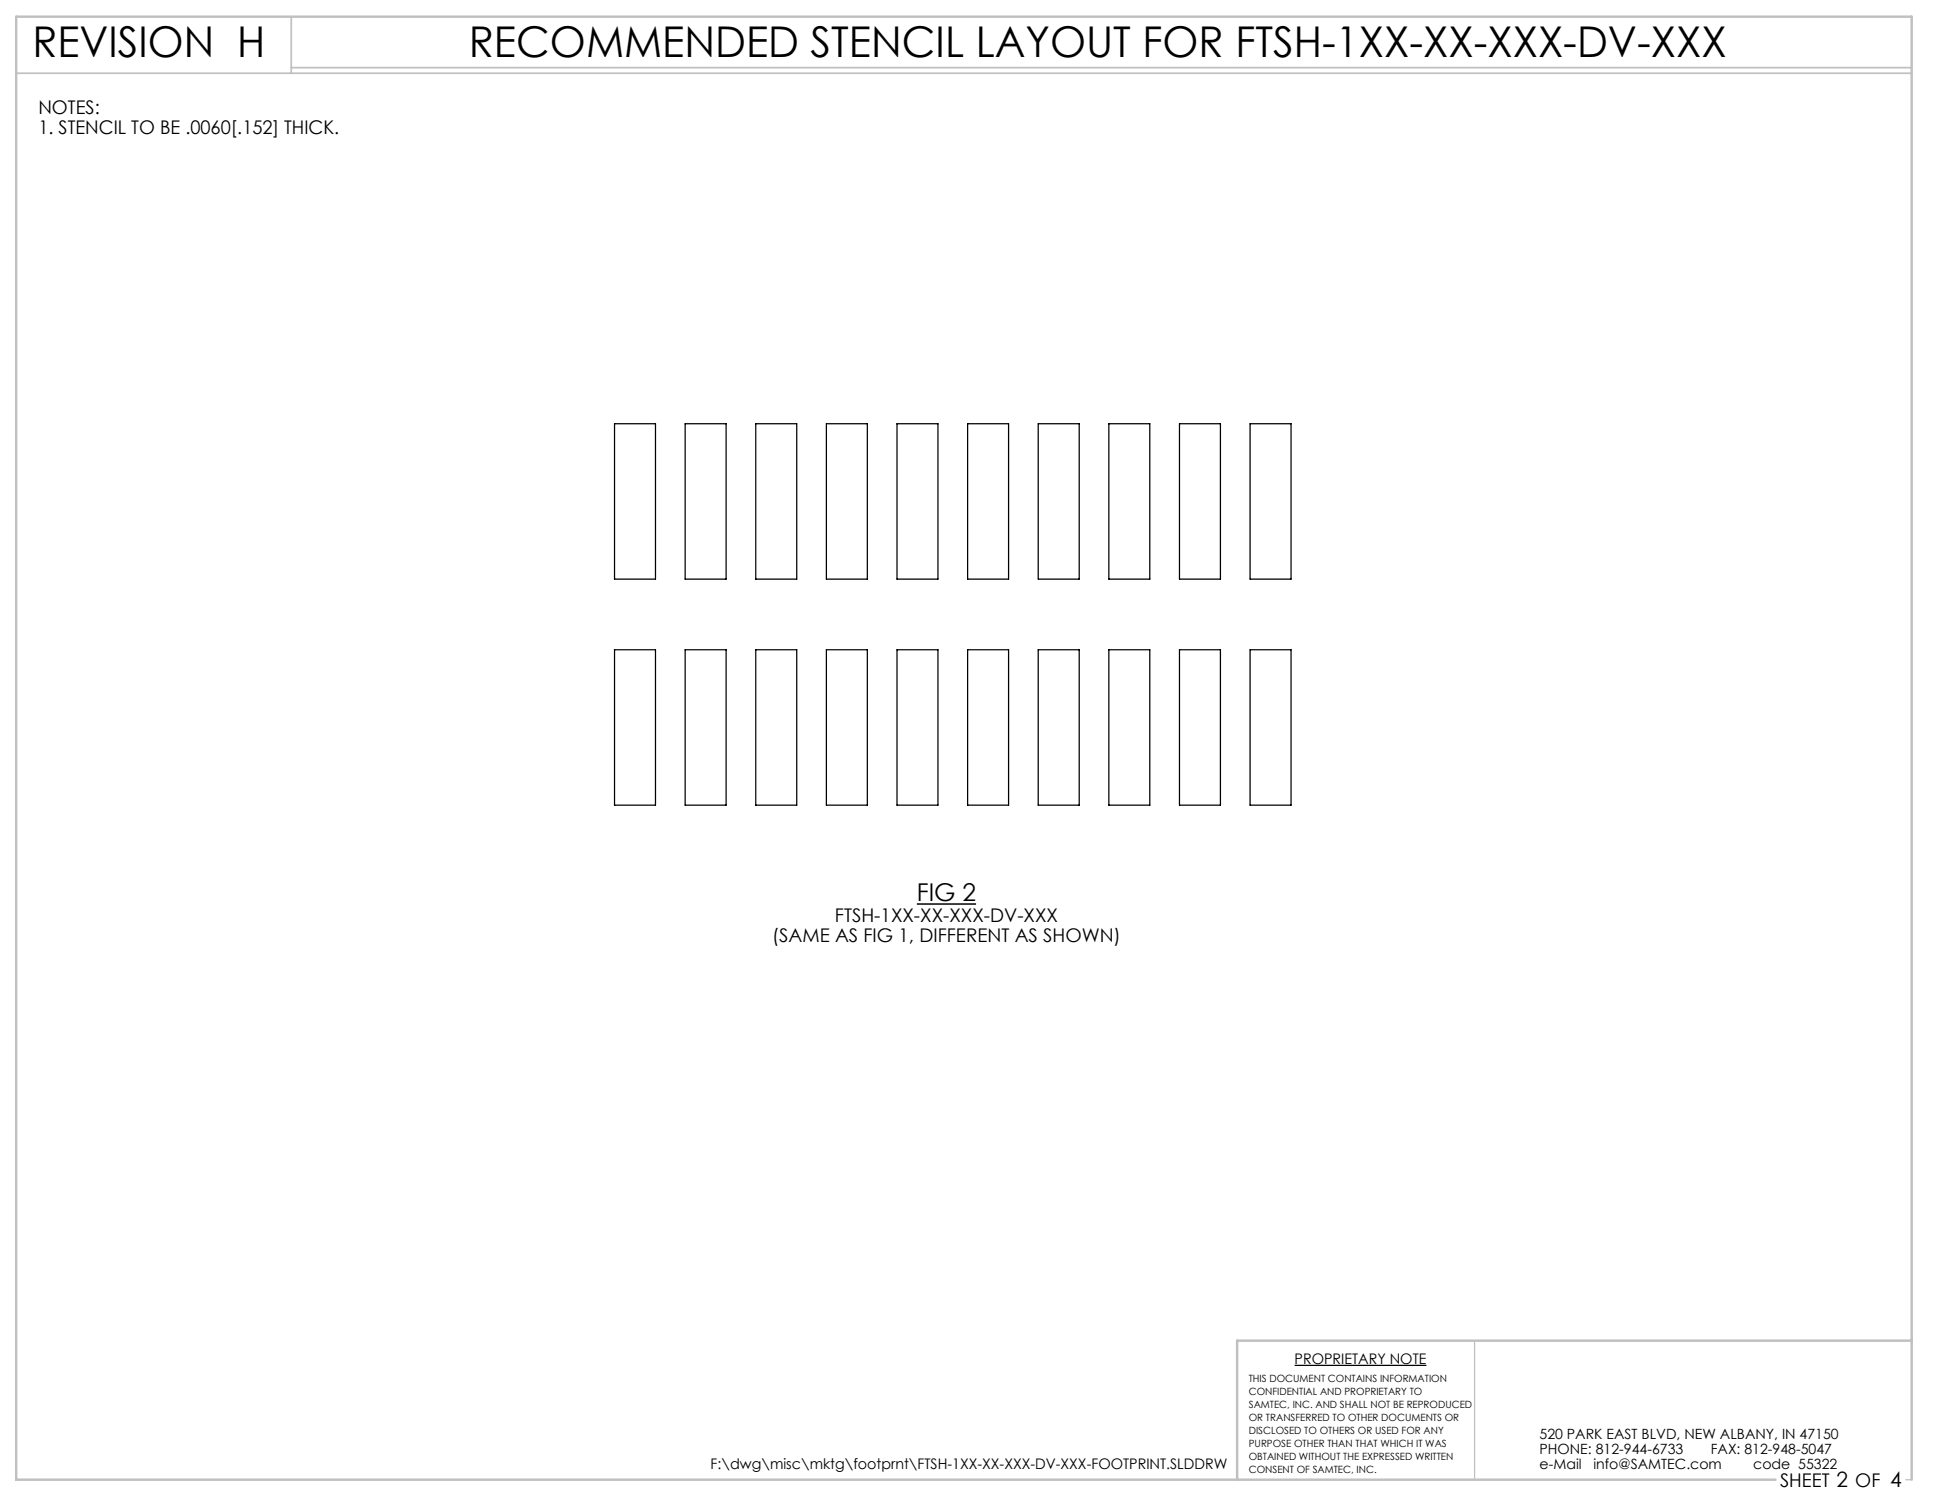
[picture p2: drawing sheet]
<svg xmlns="http://www.w3.org/2000/svg" width="279mm" height="216mm" viewBox="0 0 279 216" stroke-linecap="round" stroke-linejoin="round" font-family="sans-serif">
<defs><g id="words">
<g font-size="6.1">
<text x="4.7" y="8.2">REVISION H</text>
<text x="67.4" y="8.3">RECOMMENDED STENCIL LAYOUT FOR FTSH-1XX-XX-XXX-DV-XXX</text>
</g>
<text font-size="3.5" x="131.9" y="129.6">FIG 2</text>
<g font-size="2.7">
<text x="5.5" y="16.4">NOTES:</text>
<text x="5.5" y="19.2">1. STENCIL TO BE .0060[.152] THICK.</text>
<text x="111.1" y="135.5">(SAME AS FIG 1, DIFFERENT AS SHOWN)</text>
<text x="120.1" y="132.6">FTSH-1XX-XX-XXX-DV-XXX</text>
<text x="256.1" y="213.9">SHEET 2 OF 4</text>
</g>
<g font-size="2.1">
<text x="186.3" y="196.2">PROPRIETARY NOTE</text>
<text x="102.2" y="211.3">F:\dwg\misc\mktg\footprnt\FTSH-1XX-XX-XXX-DV-XXX-FOOTPRINT.SLDDRW</text>
</g>
<g font-size="2">
<text x="221.5" y="207">520 PARK EAST BLVD, NEW ALBANY, IN 47150</text>
<text x="221.5" y="209.2">PHONE: 812-944-6733</text>
<text x="246.1" y="209.2">FAX: 812-948-5047</text>
<text x="221.5" y="211.3">e-Mail</text>
<text x="229.3" y="211.3">info@SAMTEC.com</text>
<text x="252.2" y="211.3">code 55322</text>
</g>
<g font-size="1.4">
<text x="179.7" y="198.8">THIS DOCUMENT CONTAINS INFORMATION</text>
<text x="179.7" y="200.6">CONFIDENTIAL AND PROPRIETARY TO</text>
<text x="179.7" y="202.5">SAMTEC, INC. AND SHALL NOT BE REPRODUCED</text>
<text x="179.7" y="204.4">OR TRANSFERRED TO OTHER DOCUMENTS OR</text>
<text x="179.7" y="206.2">DISCLOSED TO OTHERS OR USED FOR ANY</text>
<text x="179.7" y="208.1">PURPOSE OTHER THAN THAT WHICH IT WAS</text>
<text x="179.7" y="210">OBTAINED WITHOUT THE EXPRESSED WRITTEN</text>
<text x="179.7" y="211.8">CONSENT OF SAMTEC, INC.</text>
</g>
</g></defs>
<path d="M212.2 192.8v20M274.2 212.8h.8" fill="none" stroke="#c0c0c0" stroke-width=".18"/>
<path d="M2.3 10.5h272.7M41.9 2.4v8.1M41.9 9.7h233.1" fill="none" stroke="#c0c0c0" stroke-width=".25"/>
<path d="M275 192.8h-97v20M255.5 212.8h-253.2v-210.4h272.7v210.4" fill="none" stroke="#c0c0c0" stroke-width=".35"/>
<path d="M131.9 130h8.5" fill="none" stroke="#000" stroke-width=".21"/>
<g fill="none" stroke="#000" stroke-width=".18">
<path d="M88.4 60.9h5.9v22.4h-5.9zM98.6 60.9h5.9v22.4h-5.9zM108.7 60.9h5.9v22.4h-5.9zM118.9 60.9h5.9v22.4h-5.9zM129.1 60.9h5.8v22.4h-5.8zM139.2 60.9h5.9v22.4h-5.9zM149.4 60.9h5.9v22.4h-5.9zM159.5 60.9h5.9v22.4h-5.9zM169.7 60.9h5.9v22.4h-5.9zM179.9 60.9h5.8v22.4h-5.8zM88.4 93.5h5.9v22.3h-5.9zM98.6 93.5h5.9v22.3h-5.9z"/>
<path d="M108.7 93.5h5.9v22.3h-5.9zM118.9 93.5h5.9v22.3h-5.9zM129.1 93.5h5.8v22.3h-5.8zM139.2 93.5h5.9v22.3h-5.9zM149.4 93.5h5.9v22.3h-5.9zM159.5 93.5h5.9v22.3h-5.9zM169.7 93.5h5.9v22.3h-5.9zM179.9 93.5h5.8v22.3h-5.8zM186.3 196.4h18.9"/>
</g>
<use href="#words"/>
</svg>
